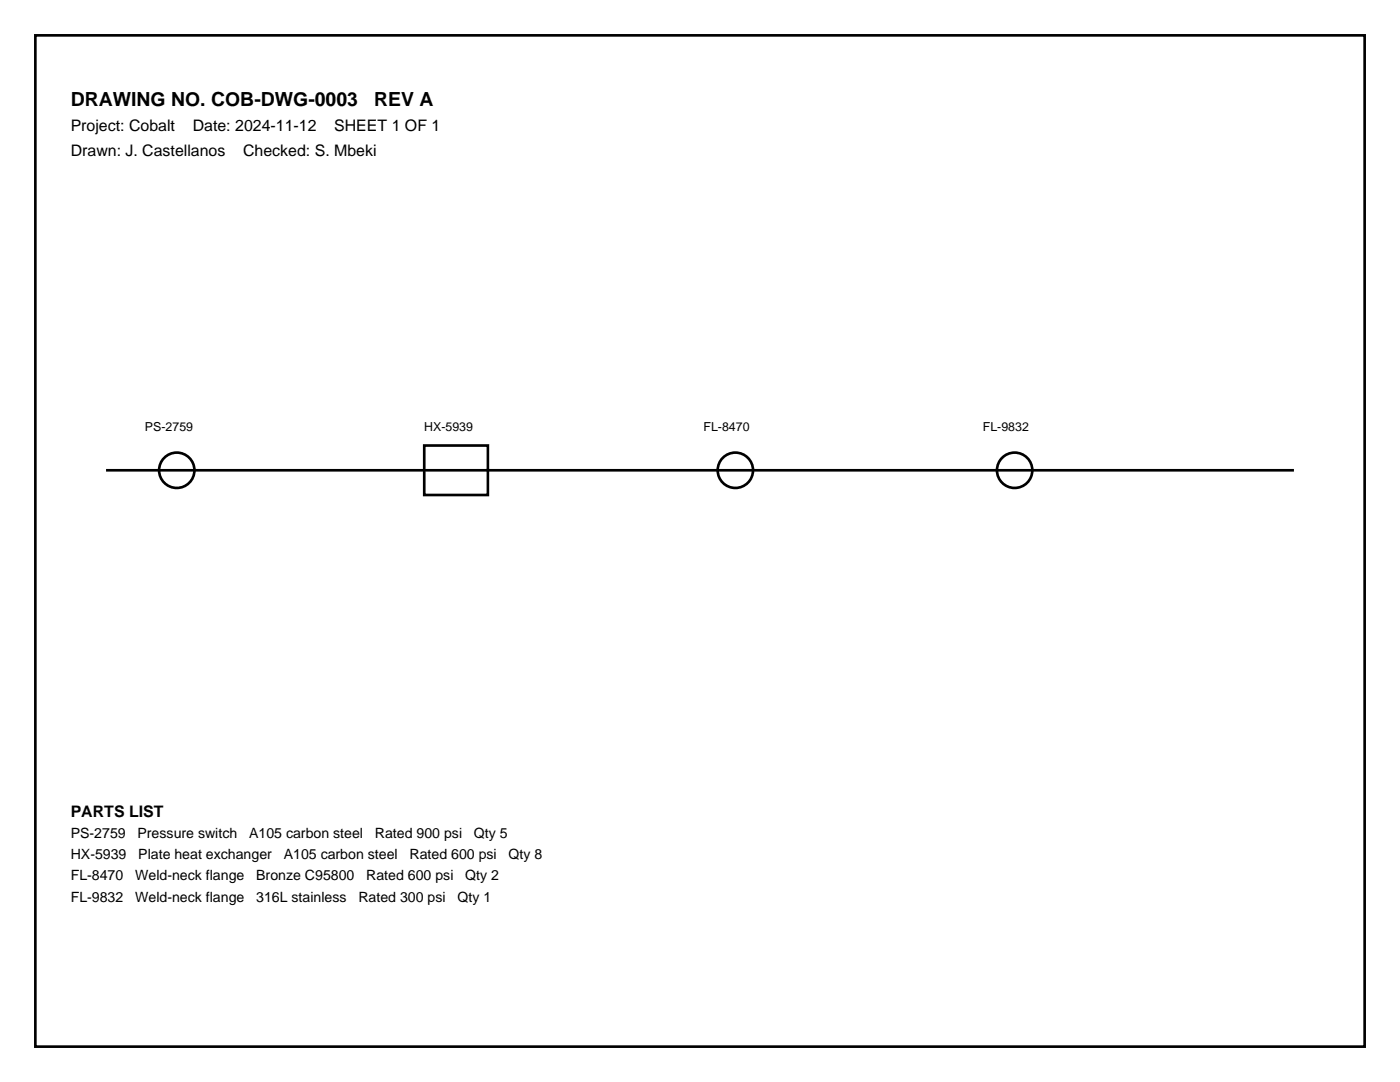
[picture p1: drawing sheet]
<svg xmlns="http://www.w3.org/2000/svg" width="279mm" height="216mm" viewBox="0 0 279 216" stroke-linecap="round" stroke-linejoin="round" font-family="sans-serif">
<defs><g id="words">
<g font-size="3.9">
<text x="14.1" y="21.2">DRAWING NO. COB-DWG-0003</text>
<text x="74.7" y="21.2">REV A</text>
</g>
<g font-size="3.2">
<text x="14.1" y="26.1">Project: Cobalt</text>
<text x="38.5" y="26.1">Date: 2024-11-12</text>
<text x="66.7" y="26.1">SHEET 1 OF 1</text>
<text x="14.1" y="31">Drawn: J. Castellanos</text>
<text x="48.5" y="31">Checked: S. Mbeki</text>
<text x="14.1" y="163">PARTS LIST</text>
</g>
<g font-size="2.8">
<text x="14.1" y="167.2">PS-2759</text>
<text x="27.4" y="167.2">Pressure switch</text>
<text x="49.7" y="167.2">A105 carbon steel</text>
<text x="74.8" y="167.2">Rated 900 psi</text>
<text x="94.6" y="167.2">Qty 5</text>
<text x="14.1" y="171.4">HX-5939</text>
<text x="27.6" y="171.4">Plate heat exchanger</text>
<text x="56.6" y="171.4">A105 carbon steel</text>
<text x="81.7" y="171.4">Rated 600 psi</text>
<text x="101.5" y="171.4">Qty 8</text>
<text x="14.1" y="175.7">FL-8470</text>
<text x="14.1" y="179.9">FL-9832</text>
<text x="27" y="175.7">Weld-neck flange</text>
<text x="27" y="179.9">Weld-neck flange</text>
<text x="51.1" y="175.7">Bronze C95800</text>
<text x="51.1" y="179.9">316L stainless</text>
<text x="71.5" y="179.9">Rated 300 psi</text>
<text x="73.1" y="175.7">Rated 600 psi</text>
<text x="91.3" y="179.9">Qty 1</text>
<text x="92.9" y="175.7">Qty 2</text>
</g>
<g font-size="2.5">
<text x="28.9" y="86.1">PS-2759</text>
<text x="84.7" y="86.1">HX-5939</text>
<text x="140.4" y="86.1">FL-8470</text>
<text x="196.1" y="86.1">FL-9832</text>
</g>
</g></defs>
<g fill="none" stroke="#000" stroke-width=".53">
<path d="M7.1 7.1h265.2v201.7h-265.2zM21.2 93.8h237M84.7 88.9h12.7v9.9h-12.7z"/>
<circle cx="35.3" cy="93.8" r="3.5"/>
<circle cx="146.8" cy="93.8" r="3.5"/>
<circle cx="202.5" cy="93.8" r="3.5"/>
</g>
<use href="#words"/>
</svg>
